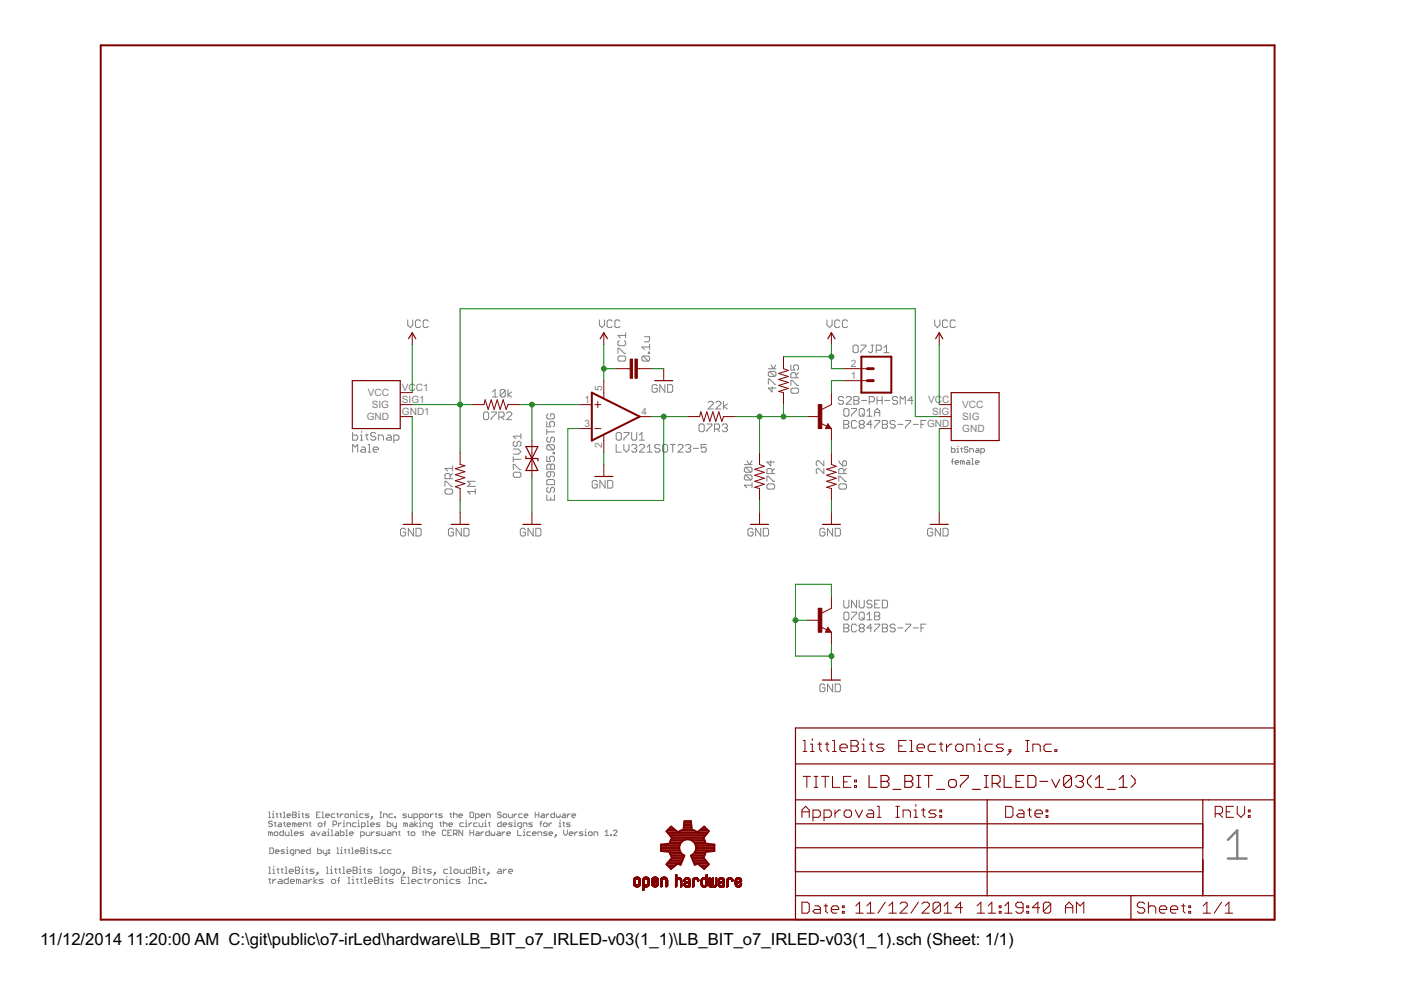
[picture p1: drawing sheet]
<svg xmlns="http://www.w3.org/2000/svg" width="297mm" height="210mm" viewBox="0 0 297 210" stroke-linecap="round" stroke-linejoin="round" font-family="sans-serif">
<defs><g id="words">
<g font-size="4">
<text x="8.5" y="200.4">11/12/2014</text>
<text x="26.9" y="200.4">11:20:00 AM C:\git\public\o7-irLed\hardware\LB_BIT_o7_IRLED-v03(1_1)\LB_BIT_o7_IRLED-v03(1_1).sch (Sheet: 1/1)</text>
</g>
<g font-size="2.4" fill="#808080">
<text x="180.4" y="77.8">2</text>
<text x="85.2" y="82.9">VCC1</text>
<text x="127.7" y="82.9" transform="rotate(-90 127.7 82.9)">5</text>
<text x="180.4" y="80.4">1</text>
<text x="77.7" y="89.1">GND</text>
<text x="78" y="84">VCC</text>
<text x="78.8" y="86.5">SIG</text>
<text x="85.2" y="85.4">SIG1</text>
<text x="85.2" y="88">GND1</text>
<text x="123.9" y="85.4">1</text>
<text x="136" y="88">4</text>
<text x="196.8" y="85.4">VC</text>
<text x="197.6" y="88">SIG</text>
<text x="199.8" y="85.4">C</text>
<text x="204" y="86.5">VCC</text>
<text x="204" y="89.1">SIG</text>
<text x="123.9" y="90.5">3</text>
<text x="127.7" y="94.9" transform="rotate(-90 127.7 94.9)">2</text>
<text x="196.6" y="90.5">GND</text>
<text x="204" y="91.6">GND</text>
</g>
</g></defs>
<path d="M260.3 178.1l2-2v5.9M260.3 182h4" fill="none" stroke="#808080" stroke-width=".51"/>
<g fill="none" stroke="#808080" stroke-width=".21">
<path d="M86.4 67.8v1.1l.6 .5 .5-.5v-1.1M89.2 68.1l-.3-.3h-.6l-.2 .3v1.1l.2 .2h.6l.3-.2M90.8 68.1l-.3-.3h-.5l-.3 .3v1.1l.3 .2h.5l.3-.2M127.1 67.8v1.1l.5 .5 .6-.5v-1.1M129.8 68.1l-.3-.3h-.5l-.3 .3v1.1l.3 .2h.5l.3-.2M131 75.8l.3-.3h1.1l.3 .3v.5l-.3 .3h-1.1l-.3-.3zM131 74.9v-1h.3l1.1 1h.3M131.3 72.2l-.3 .3v.5l.3 .3h1.1l.3-.3v-.5l-.3-.3M131.4 68.1l-.2-.3h-.6l-.2 .3v1.1l.2 .2h.6l.2-.2M132.7 70.6v1M132.7 71.1h-1.7l.6 .5M136.4 75.5h1.1l.2 .3v.5l-.2 .3"/>
<path d="M136.4 75.5l-.3 .3v.5l.3 .3h1.1M136.4 75.5l1.1 1.1M136.6 71.4h1.1v.8l-.2 .3h-.9M137.5 74.7h.2v.2h-.2zM137.7 73v1.1M137.7 73.6h-1.6l.5 .5M162.9 78.2h1.6M163.2 78.7l-.3 .3v.5l.3 .3h1.1M163.2 78.7h1.1l.2 .3v.5l-.2 .3M163.2 78.7l1.1 1.1M163.4 77.4l.6 .8 .5-.8M167.7 77.4v1.1h.8l-.3-.9 .3-.2h.5l.3 .2v.6l-.3 .3"/>
<path d="M169.3 79l-.5 .5M175.3 67.8v1.1l.6 .5 .5-.5v-1.1M178.1 68.1l-.3-.3h-.6l-.2 .3v1.1l.2 .2h.6l.3-.2M179.7 68.1l-.3-.3h-.5l-.3 .3v1.1l.3 .2h.5l.3-.2M180.9 73.4l.2-.2h.6l.2 .2v1.1l-.2 .3h-.6l-.2-.3zM182.5 73.2h1.1v.2l-1.1 1.1v.3M184.7 73.2h.5M185 73.2v1.3l-.3 .3h-.3l-.3-.3M185.8 74.3h.8l.3-.3v-.6l-.3-.2h-.8v1.6M187.4 74.8h1.1M187.4 73.7l.6-.5v1.6M198.2 67.8v1.1l.5 .5 .6-.5v-1.1"/>
<path d="M200.9 68.1l-.3-.3h-.5l-.3 .3v1.1l.3 .2h.5l.3-.2M202.5 68.1l-.2-.3h-.6l-.2 .3v1.1l.2 .2h.6l.2-.2M74.8 91.7v1.6h.8l.2-.3v-.5l-.2-.3h-.8M74.8 95.9v-1.7l.5 .6 .5-.6v1.7M76.4 92.2h.3v1.1M76.4 93.3h.5M76.7 91.4v.3M76.7 94.8h.5l.3 .3v.8h-.8l-.3-.3 .3-.3h.8M77.5 92.2h.5M77.8 92v1l.2 .3M78 95.9h.6M78 94.2h.3v1.7"/>
<path d="M79.1 95.3h1.1v-.2l-.3-.3h-.5l-.3 .3v.5l.3 .3h.5M79.7 92l-.3-.3h-.5l-.3 .3v.2l.3 .3h.5l.3 .3v.2l-.3 .3h-.5l-.3-.3M80.2 93.3v-1.1h.8l.3 .3v.8M82.1 92.2h.6l.3 .3v.8h-.9l-.2-.3 .2-.2h.9M83.5 93.3h.8l.3-.3v-.5l-.3-.3h-.8v1.7M96 99.3h-1.7l.6 .5M96 98.8v1M102.8 87.4h.5l.3 .2v1.1l-.3 .3h-.5l-.3-.3v-1.1zM104.1 87.4h1.1v.2l-1.1 1.1v.3M104.4 83.1l.6-.5v1.6M104.4 84.2h1.1M105.8 88.4h.8l.3-.2v-.6l-.3-.2h-.8v1.6"/>
<path d="M106.3 88.4l.6 .6M107.1 82.8l-.2-.2h-.6l-.3 .2v1.1M107.1 82.8v1.1l-.2 .3h-.6l-.3-.3M107.1 82.8l-1.1 1.1M107.4 87.6l.3-.2h.5l.3 .2v.3l-1.1 1.1h1.1M107.7 82.6v1.6M108.5 83.1l-.8 .6 .8 .5M108.8 96.8v1.1M108.8 99.6v-1.1h.3l1.1 1.1h.2M108.8 97.4h1.6M108.8 95.2h1.1l.5 .6-.5 .5h-1.1M109.1 93.6l-.3 .2v.6l.3 .3h.3l.2-.3v-.6l.3-.2h.3l.2 .2v.6l-.2 .3"/>
<path d="M110.4 92.5h-1.6l.6 .5M110.4 91.9v1.1M115.9 89.4v1.1h.9l-.3-.6v-.2l.3-.3h.5l.3 .3v.5l-.3 .3M115.9 96.8v1.1h.9l-.3-.6v-.3l.3-.2h.5l.3 .2v.6l-.3 .3M115.9 98.7l.3-.3h.3l.3 .3 .2-.3h.3l.3 .3v.8h-1.7zM115.9 91v1.1M115.9 91.6h1.7M116.2 87.8l-.3 .2v.6l.3 .2h1.1l.3-.2v-.6l-.3-.2h-.5v.5M116.2 92.7l-.3 .2v.6l.3 .2h.3l.3-.2v-.6l.2-.2h.3l.3 .2v.6l-.3 .2M116.2 94.3h1.1l.3 .3v.5l-.3 .3M116.2 94.3l-.3 .3v.5l.3 .3h1.1M116.2 94.3l1.1 1.1"/>
<path d="M116.8 98.7v.8M117.3 95.9h.3v.3h-.3zM130.6 94.2v1.7h1.1M130.9 91.7h.5l.3 .3v1l-.3 .3h-.5l-.3-.3v-1zM132.3 91.7h1v.3l-1 1v.3M132.3 94.2v1.1l.5 .6 .5-.6v-1.1M133.9 94.5l.3-.3h.5l.3 .3v.3l-.3 .3M133.9 91.7v1.3l.3 .3h.5l.3-.3v-1.3M134.5 95.1h.2M134.7 95.1l.3 .2v.3l-.3 .3h-.5l-.3-.3M135.6 94.5l.2-.3h.6l.2 .3v.3l-1 1.1h1M135.6 92.2l.5-.5v1.6"/>
<path d="M135.6 93.3h1M137.2 95.9h1.1M137.2 94.8l.5-.6v1.7M139.3 81.8l-.2-.2h-.6l-.2 .2v1.1l.2 .3h.6l.2-.3v-.5h-.5M139.9 94.5l-.3-.3h-.5l-.3 .3v.3l.3 .3h.5l.3 .2v.3l-.3 .3h-.5l-.3-.3M140.5 94.5l.2-.3h.6l.2 .3v1.1l-.2 .3h-.6l-.2-.3zM141 81.6v1.6l-1.1-1.6v1.6M141.5 81.6h.8l.3 .2v1.1l-.3 .3h-.8zM142.1 94.2h1.1M142.6 94.2v1.7M143.7 94.5l.3-.3h.5l.3 .3v.3l-1.1 1.1h1.1M145.4 94.5l.2-.3h.6l.3 .3v.3l-.3 .3"/>
<path d="M145.9 95.1h.3M146.2 95.1l.3 .2v.3l-.3 .3h-.6l-.2-.3M147 95.1h1.1M148.5 89.9h.5l.3 .3v1l-.3 .3h-.5l-.3-.3v-1zM149.7 94.2h-1v.9l.5-.3h.3l.2 .3v.5l-.2 .3h-.6l-.2-.3M149.9 89.9h1v.3l-1 1v.3M150.1 85.4l.3-.3h.5l.3 .3v.2l-1.1 1.1h1.1M151.5 91h.8l.3-.3v-.5l-.3-.3h-.8v1.6M151.8 85.4l.2-.3h.6l.2 .3v.2l-1 1.1h1M152 91l.6 .5M153.1 90.2l.3-.3h.5l.3 .3v.2l-.3 .3M153.4 85.1v1.6"/>
<path d="M153.7 90.7h.2M153.9 90.7l.3 .3v.2l-.3 .3h-.5l-.3-.3M154.2 85.6l-.8 .6 .8 .5M157.8 98.5h1.6M158.1 99.1h1.1l.2 .2v.6l-.2 .2M158.1 99.1l-.3 .2v.6l.3 .2h1.1M158.1 99.1l1.1 1M158.3 97.7l.6 .8 .5-.8M162.9 81.5v-1.1h.3l1.1 1.1h.2M163.4 97.7v1.1l-.8-.8h1.6M163.7 82v1.1l-.8-.8h1.6M164.2 99.3l-.5 .6"/>
<path d="M167.7 82.5l.3-.2h1l.3 .2v.6l-.3 .3h-1l-.3-.3zM167.7 81.7v-1.1h.3l1 1.1h.3M168.8 80.1v-.8l-.3-.3h-.5l-.3 .3v.8h1.6M174.7 97.7v1.1l-1.1-1.1h-.3l-.2 .3v.5l.2 .3M174.7 99.3v1.1l-1.1-1.1h-.3l-.2 .3v.5l.2 .3M177.8 97.7l.3 .5 .6 .6M178.7 98l.2-.3h.3l.3 .3v.5l-.3 .3h-.5zM178.8 84.3l-.2-.2h-.6l-.2 .2v.3l.2 .3h.6l.2 .3v.2l-.2 .3h-.6l-.2-.3M178.9 89.2h.8l.3 .2v.3l-.3 .3 .3 .3v.2l-.3 .3h-.8zM178.9 90h.8M179.2 86.6h.5l.3 .3v1.1l-.3 .2h-.5l-.3-.2v-1.1zM179.4 84.3l.3-.2h.5l.3 .2v.3l-1.1 1.1h1.1"/>
<path d="M179.5 99.3l-.6 .6M180.5 86.6h1.1v.3l-1.1 1.1v.2M181 84.1h.8l.3 .2v.3l-.3 .3 .3 .3v.2l-.3 .3h-.8zM181 84.9h.8M181.6 89.4l-.3-.2h-.5l-.3 .2v1.1l.3 .3h.5l.3-.3M182.2 86.9l.2-.3h.6l.2 .3v1.1l-.2 .2h-.6l-.2-.2zM182.4 90l-.2-.3v-.3l.2-.2h.6l.2 .2v.3l-.2 .3M182.4 90l-.2 .3v.2l.2 .3h.6l.2-.3v-.2l-.2-.3M182.4 90h.6M182.7 84.9h1M182.7 87.7l.5 .5M183.8 88.2h1.1"/>
<path d="M183.8 87.2l.5-.6v1.6M184.3 85.2h.8l.3-.3v-.6l-.3-.2h-.8v1.6M184.9 90h-1.1l.8-.8v1.6M185.4 88.2v-1l.6-.6 .5 .6v1M185.4 89.2h1.1v.2l-1.1 1.1v.3M185.4 87.4h1.1M185.9 84.9h1.1M185.9 84.1v1.6M187 84.1v1.6M187.1 89.2h.8l.3 .2v.3l-.3 .3 .3 .3v.2l-.3 .3h-.8zM187.1 90h.8M187.6 84.9h1.1"/>
<path d="M189.8 89.4l-.3-.2h-.5l-.3 .2v.3l.3 .3h.5l.3 .3v.2l-.3 .3h-.5l-.3-.3M190.3 84.3l-.3-.2h-.5l-.3 .2v.3l.3 .3h.5l.3 .3v.2l-.3 .3h-.5l-.3-.3M190.4 90h1M190.9 85.7v-1.6l.5 .5 .5-.5v1.6M192 89.2h1.1v.2l-1.1 1.1v.3M193.6 84.9h-1.1l.8-.8v1.6M193.6 90h1.1M195.3 90h.5M196.3 89.2h-1v1.6M201.7 94.7v1.2h.6l.2-.2v-.4l-.2-.2h-.6M201.7 97.9h.4M202.1 97.3l-.2 .2v.9"/>
<path d="M202.5 98h.8l-.2-.3h-.4l-.2 .2v.3l.2 .2h.4M202.9 95.9h.4M202.9 95.1h.2v.8M203.1 94.5v.2M203.7 95.1h.4M203.9 94.9v.8l.2 .2M204.1 97.9l-.4-.2v.7M204.1 97.9l.2-.2 .1 .2v.5M204.1 97.9v.5M205 97.7h.4l.2 .2v.5h-.6l-.1-.2 .1-.2h.6M205.2 94.9l-.2-.2h-.4l-.2 .2 .2 .4h.4l.2 .2-.2 .4h-.4l-.2-.2M205.6 95.9v-.8h.6l.2 .2v.6"/>
<path d="M206 98.4h.4M206 97.3h.2v1.1M206.8 98h.8l-.2-.3h-.4l-.2 .2v.3l.2 .2h.4M207 95.1h.4l.2 .2v.6h-.6l-.2-.2 .2-.2h.6M208 95.9h.5l.2-.2v-.4l-.2-.2h-.5v1.2M86 112.3l-.3-.3h-.5l-.3 .3v1.1l.3 .2h.5l.3-.2v-.6h-.5M87.7 112v1.6l-1.1-1.6v1.6M88.2 112h.8l.3 .3v1.1l-.3 .2h-.8zM94.3 103.1v-1.1h.3l1.1 1.1h.3M94.3 103.9l.3-.2h1.1l.3 .2v.6l-.3 .3h-1.1l-.3-.3zM95.4 101.5v-.8l-.2-.3h-.6l-.3 .3v.8h1.7M96 100.4l-.6 .5"/>
<path d="M96.2 112.3l-.3-.3h-.5l-.3 .3v1.1l.3 .2h.5l.3-.2v-.6h-.6M97.8 112v1.6l-1.1-1.6v1.6M98.4 112h.8l.2 .3v1.1l-.2 .2h-.8zM100.8 104.2h-1.7l.6 .6M100.8 103.7v1.1M100.8 102h-1.7l.6 .6-.6 .5h1.7M109.1 100.1h1.1l.2 .3v.5l-.2 .3h-1.1l-.3-.3v-.5zM111.4 112.3l-.3-.3h-.5l-.3 .3v1.1l.3 .2h.5l.3-.2v-.6h-.5M113.1 112v1.6l-1.1-1.6v1.6M113.6 112h.8l.3 .3v1.1l-.3 .2h-.8zM115.9 101.9l.3-.2h1.1l.3 .2v.9h-1.7zM115.9 104.9v1.1h1.7v-1.1"/>
<path d="M116.2 103.3l-.3 .3v.5l.3 .3h.3l.3-.3v-.5l.2-.3h.3l.3 .3v.5l-.3 .3M116.8 100v.8l-.3 .3h-.3l-.3-.3v-.5l.3-.3h1.1l.3 .3v.5l-.3 .3M116.8 105.5v.5M126.6 102.1l-.2-.2h-.6l-.2 .2v1.1l.2 .3h.6l.2-.3v-.5h-.5M128.3 101.9v1.6l-1.1-1.6v1.6M128.8 101.9h.8l.3 .2v1.1l-.3 .3h-.8zM158.1 100.7h1.1l.2 .3v.5l-.2 .3M158.1 100.7l-.3 .3v.5l.3 .3h1.1M158.1 100.7l1.1 1.1M159.4 102.9h-1.6l.5 .5M159.4 102.3v1.1M159.7 112.3l-.3-.3h-.5l-.3 .3v1.1l.3 .2h.5l.3-.2v-.6h-.6"/>
<path d="M161.3 112v1.6l-1.1-1.6v1.6M161.8 112h.9l.2 .3v1.1l-.2 .2h-.9zM162.6 102.9l.3-.3h1.1l.2 .3v.5l-.2 .3h-1.1l-.3-.3zM162.6 102v-1h.3l1.1 1h.2M163.7 100.4v-.8l-.3-.3h-.5l-.3 .3v.8h1.6M174.9 112.3l-.3-.3h-.5l-.3 .3v1.1l.3 .2h.5l.3-.2v-.6h-.6M176.5 112v1.6l-1-1.6v1.6M177.1 112h.8l.3 .3v1.1l-.3 .2h-.8zM177.8 102.9l.3-.3h1.1l.3 .3v.5l-.3 .3h-1.1l-.3-.3zM177.8 102v-1h.3l1.1 1h.3M178.9 100.4v-.8l-.2-.3h-.6l-.3 .3v.8h1.7M197.8 112.3l-.3-.3h-.6l-.2 .3v1.1l.2 .2h.6l.3-.2v-.6h-.6"/>
<path d="M199.4 112v1.6l-1.1-1.6v1.6M199.9 112h.9l.2 .3v1.1l-.2 .2h-.9zM178.9 127.3v1.3l.3 .3h.5l.3-.3v-1.3M178.9 132.3h.8l.3 .3v.3l-.3 .2 .3 .3v.3l-.3 .3h-.8zM178.9 133.1h.8M179.2 129.8h.5l.3 .3v1l-.3 .3h-.5l-.3-.3v-1zM180.5 129.8h1.1v.3l-1.1 1v.3M181.6 127.3v1.6l-1.1-1.6v1.6M181.6 132.6l-.3-.3h-.5l-.3 .3v1.1l.3 .3h.5l.3-.3M182.2 127.3v1.3l.2 .3h.6l.2-.3v-1.3M182.2 130.1l.2-.3h.6l.2 .3v1l-.2 .3h-.6l-.2-.3zM182.4 133.1l-.2-.2v-.3l.2-.3h.6l.2 .3v.3l-.2 .2"/>
<path d="M182.4 133.1l-.2 .3v.3l.2 .3h.6l.2-.3v-.3l-.2-.3M182.4 133.1h.6M182.7 130.9l.5 .5M183.8 130.3l.5-.5v1.6M183.8 131.4h1.1M184.9 133.1h-1.1l.8-.8v1.7M184.9 127.5l-.3-.2h-.5l-.3 .2v.3l.3 .3h.5l.3 .2v.3l-.3 .3h-.5l-.3-.3M185.4 129.8h.8l.3 .3v.2l-.3 .3 .3 .3v.2l-.3 .3h-.8zM185.4 132.3h1.1v.3l-1.1 1.1v.3M185.4 128.1h.6M185.4 130.6h.8M186.5 127.3h-1.1v1.6h1.1"/>
<path d="M187.1 132.3h.8l.3 .3v.3l-.3 .2 .3 .3v.3l-.3 .3h-.8zM187.1 127.3h.8l.3 .2v1.1l-.3 .3h-.8zM187.1 133.1h.8M189.8 132.6l-.3-.3h-.5l-.3 .3v.3l.3 .2h.5l.3 .3v.3l-.3 .3h-.5l-.3-.3M190.4 133.1h1M192 132.3h1.1v.3l-1.1 1.1v.3M193.6 133.1h1.1M195.3 133.1h.5M196.3 132.3h-1v1.7M174.9 145.3l-.3-.3h-.5l-.3 .3v1.1l.3 .3h.5l.3-.3v-.6h-.6M176.5 145v1.7l-1-1.7v1.7M177.1 145h.8l.3 .3v1.1l-.3 .3h-.8z"/>
<path d="M57 172.2h.1v1.2M57 173.4h.4M57.2 179.8h.6l.2 .2v.8l-.2 .2h-.6zM57.4 176.6l-.4-.2v.8M57.4 176.6l.2-.2 .1 .2v.6M57.4 176.6v.6M57.7 173.4h.4M57.7 172.6h.2v.8M57.7 174.3l-.1-.2h-.5l-.1 .4 .1 .2h.5l.1 .4-.1 .2h-.5l-.1-.2M57.9 172v.2M58.1 174.5h.4M58.1 176.6l.2-.2h.4l.2 .2v.4l-.2 .2h-.4l-.2-.2z"/>
<path d="M58.3 174.3v.8l.2 .2M58.5 172.6h.4M58.7 172.4v.8l.2 .2M59.1 174.5h.4l.2 .2v.6h-.6l-.2-.2 .2-.2h.6M59.3 172.6h.4M59.5 172.4v.8l.2 .2M60.1 172.2h.2v1.2M60.1 173.4h.4M60.1 174.5h.4M60.1 176v1.2h-.6l-.2-.2v-.4l.2-.2h.6M60.3 174.3v.8l.2 .2M60.5 176.4v.6l.2 .2h.6v-.8"/>
<path d="M60.9 173h.7l-.2-.4h-.3l-.2 .2v.4l.2 .2h.3M60.9 174.9h.7l-.2-.4h-.3l-.2 .2v.4l.2 .2h.3M60.9 179.6v.2M61.6 177.2h.4M61.6 176h.2v1.2M62 172.2h.6l.2 .2-.2 .4 .2 .4-.2 .2h-.6zM62 172.8h.6M62.4 174.7l-.4-.2v.8M62.4 174.7l.2-.2 .2 .2v.6M62.4 174.7v.6M62.4 176.8h.8l-.2-.4h-.4l-.2 .2v.4l.2 .2h.4M63.2 173.4h.4"/>
<path d="M63.2 172.6h.2v.8M63.2 174.9h.8l-.2-.4h-.4l-.2 .2v.4l.2 .2h.4M63.4 172v.2M64 172.6h.4M64.2 172.4v.8l.2 .2M64.4 175.3v-.8h.6l.2 .2v.6M64.4 176.4h-.6l-.2 .2 .8 .4-.2 .2h-.6M65.5 172.6h-.5l-.3 .2 .8 .4-.2 .2h-.6M65.5 174.5h.4M65.7 174.3v.8l.2 .2M65.8 179.8v1.2h-.6l-.2-.2v-.4l.2-.2h.6M66.1 176.4h.4l.2 .2v.6h-.6l-.2-.2 .2-.2h.6"/>
<path d="M67.1 172.8h.4M67.1 176.4l.4 .8 .4-.8M67.4 179.8v1.2h.5l.2-.2v-.4l-.2-.2h-.5M67.5 174.7l.2-.2h.4l.2 .2v.4l-.2 .2h-.4l-.2-.2zM67.9 172.2h-.8v1.2h.8M68.3 172.2h.2v1.2M68.3 173.4h.4M68.5 176.4h.4l.1 .2v.6h-.5l-.2-.2 .2-.2h.5M68.7 174.7h.3M69 173h.8l-.2-.4h-.4l-.2 .2v.4l.2 .2h.4M69 174.1l-.1 .2v1M69.4 176.4h.2v.8"/>
<path d="M69.4 177.2h.4M69.6 175.8v.2M70.2 177.2h.4M70.2 176h.2v1.2M70.6 174.9h.6l.2-.2v-.4l-.2-.2h-.6v1.2M71 172.6h-.6l-.2 .2v.4l.2 .2h.6M71.2 176.4h.4l.2 .2v.6h-.6l-.2-.2 .2-.2h.6M71.4 172.6h.4M71.4 179.8h.2v1.2M71.6 172.4v.8l.2 .2M71.8 174.5v.8M72.2 172.6v.8"/>
<path d="M72.2 176v1.2h.5l.2-.2v-.4l-.2-.2h-.5M72.3 174.5l-.5 .4M72.4 179.6v.2M72.7 172.6l-.5 .4M72.7 175.3h.4M72.7 174.5h.2v.8M72.9 173.9v.2M73.1 172.8l.2-.2h.4l.2 .2v.4l-.2 .2h-.4l-.2-.2zM73.3 176h.2v1.2M73.3 177.2h.4M73.5 175.3v-.8h.6l.2 .2v.6M74.1 176.8h.8l-.2-.4h-.4l-.2 .2v.4l.2 .2h.4"/>
<path d="M74.3 173.4v-.8h.6l.2 .2v.6M74.6 179.8h.2v1.2M75.5 173.4h.4M75.5 172.6h.2v.8M75.5 174.5h-.6l-.2 .2v.4l.2 .2h.6M75.7 172v.2M75.9 175.3h.4M75.9 174.5h.2v.8M76.1 173.9v.2M76.5 177.2h.5l.2-.2v-.4l-.2-.2h-.5v1.1M76.5 179.8h.6l.2 .2-.2 .4 .2 .4-.2 .2h-.6zM76.6 175.3h.6l.2-.2v-.4l-.2-.2h-.6v1.1"/>
<path d="M77 172.6h-.5l-.2 .2v.4l.2 .2h.5M77.6 176.4v.6l.2 .2h.6v-.8M77.8 174.1h.2v1.2M77.8 175.3h.4M77.9 179.6v.2M78.2 172.6h-.6l-.2 .2 .8 .4-.2 .2h-.6M78.6 174.9h.8l-.2-.4h-.4l-.2 .2v.4l.2 .2h.4M78.8 173.2h.2v.2h-.2zM78.8 176.4v.8M79 173.4l-.4 .3M79.4 176.4l-.6 .4M80.5 176.4h-.5l-.2 .2 .7 .4-.2 .2h-.5"/>
<path d="M80.5 172.2h.4M80.5 173.4h.4M80.5 174.5h-.5l-.2 .2 .7 .4-.2 .2h-.5M80.7 172.2v1.2M80.9 176.4v.6l.2 .2h.6v-.8M81.3 173.4v-.8h.6l.2 .2v.6M82.1 174.1v1.2h.6l.2-.2v-.4l-.2-.2h-.6M82.3 176.4h.4l.2 .2v.6h-.6l-.2-.2 .2-.2h.6M83.3 172.6h-.6l-.2 .2v.4l.2 .2h.6M83.3 174.5v.6l.2 .2h.6M83.3 177.2v-.8h.6l.2 .2v.6M83.7 173.2h.2v.2h-.2z"/>
<path d="M84.1 174.5v1l-.4 .1M84.4 176.4h.4M84.6 176.2v.8l.2 .2M86 174.7l-.4-.2v.8M86 174.7v.6M86 174.7l.2-.2 .2 .2v.6M86.2 172.6h-.6l-.2 .2 .8 .4-.2 .2h-.6M86.4 176.4h.4M86.6 172.6v.6l.2 .2h.6v-.8M86.6 176.2v.8l.2 .2M87 174.5h.4l.2 .2v.6h-.6l-.2-.2 .2-.2h.6M87.2 176.6l.2-.2h.4l.1 .2v.4l-.1 .2h-.4l-.2-.2z"/>
<path d="M87.8 173.4h.5l.2-.2v-.4l-.2-.2h-.5v1.1M87.9 174.1v1.2M88.5 174.5l-.6 .4 .6 .4M88.9 173.4h.6l.2-.2v-.4l-.2-.2h-.6v1.1M88.9 175.3h.4M88.9 174.5h.2v.8M89.1 173.9v.2M89.5 176.4h.4M89.7 175.3v-.8h.6l.2 .2v.6M89.7 176.2v.8l.2 .2M90.1 172.8l.2-.2h.4l.2 .2v.4l-.2 .2h-.4l-.2-.2zM90.3 176.6l.2-.2h.4l.2 .2v.6"/>
<path d="M90.3 176v1.2M91.3 172.6v.8M91.5 176.8h.7l-.2-.4h-.3l-.2 .2v.4l.2 .2h.3M91.7 175.3h-.6l-.2-.2v-.4l.2-.2h.6v1l-.4 .1M91.8 172.6l-.5 .4M92.2 172.6h.4M92.4 172.4v.8l.2 .2M93.2 174.5h.4M93.4 174.3v.8l.2 .2M93.8 172.6h-.6l-.2 .2 .8 .4-.2 .2h-.6M94 174.7l.2-.2h.4l.2 .2v.6M94 174.1v1.2"/>
<path d="M94.6 176.2l-.2-.2h-.4l-.2 .2v.8l.2 .2h.4l.2-.2M95 176.6h.4M95.2 174.9h.7l-.2-.4h-.3l-.2 .2v.4l.2 .2h.3M95.4 172.6h.3M95.5 172.4v.8l.2 .2M95.7 176h-.7v1.2h.7M96.1 172.8l.2-.2h.4l.2 .2v.6M96.1 172.2v1.2M96.1 176.8h.6l.2-.2v-.4l-.2-.2h-.6v1.2M96.5 176.8l.4 .4M97.3 173h.8l-.2-.4h-.4l-.2 .2v.4l.2 .2h.4M98.1 176v1.2l-.8-1.2v1.2"/>
<path d="M98.3 174.5h-.6l-.2 .2v.4l.2 .2h.6M98.7 175.3h.4M98.7 174.5h.2v.8M98.9 173.9v.2M99.4 174.5v.8M99.6 172.4l.2-.2h.4l.2 .2v.8l-.2 .2h-.4l-.2-.2zM99.6 176v1.2M99.6 176.6h.8M100 174.5l-.6 .4M100.4 176v1.2M100.8 173.4h.6l.2-.2v-.4l-.2-.2h-.6v1.1M101 176.4h.4l.2 .2v.6h-.6l-.2-.2 .2-.2h.6"/>
<path d="M101.2 174.5h-.6l-.2 .2v.4l.2 .2h.6M101.6 174.5v.6l.2 .2h.6v-.8M102 173h.8l-.2-.4h-.4l-.2 .2v.4l.2 .2h.4M102 176.4v.8M102.6 176.4h-.2l-.4 .4M102.8 175.3h.3M102.8 174.5h.2v.8M103 173.9v.2M103.1 173.4v-.8h.6l.2 .2v.6M103.5 174.5h.4M103.7 176v1.2h-.6l-.1-.2v-.4l.1-.2h.6M103.7 174.3v.8l.2 .2"/>
<path d="M104.1 176.4v.6l.2 .2 .2-.2 .2 .2 .2-.2v-.6M105.5 176.4h.4l.2 .2v.6h-.6l-.2-.2 .2-.2h.6M106.3 172.4l-.2-.2h-.4l-.2 .2 .2 .4h.4l.2 .2-.2 .4h-.4l-.2-.2M106.3 174.1v1.2h-.6l-.2-.2v-.4l.2-.2h.6M106.5 176.4v.8M106.7 172.8l.1-.2h.4l.2 .2v.4l-.2 .2h-.4l-.1-.2zM106.7 174.9h.7l-.2-.4h-.4l-.1 .2v.4l.1 .2h.4M107 176.4l-.5 .4M107.4 176.8h.8l-.2-.4h-.4l-.2 .2v.4l.2 .2h.4M107.8 172.6v.6l.2 .2h.6v-.8M108.6 174.5h-.6l-.2 .2 .8 .4-.2 .2h-.6M109 172.6v.8"/>
<path d="M109 175.3h.4M109 174.5h.2v.8M109.2 173.9v.2M109.6 172.6l-.6 .4M109.8 176v1.2h.8M110.6 175.3h-.6l-.2-.2v-.4l.2-.2h.6v1l-.4 .1M110.7 172.6h-.5l-.2 .2v.4l.2 .2h.5M110.9 176.4h.2v.8M110.9 175.3v-.8h.6l.2 .2v.6M110.9 177.2h.4M111.1 173h.8l-.2-.4h-.4l-.2 .2v.4l.2 .2h.4M111.1 175.8v.2"/>
<path d="M112.5 176.4h-.6l-.2 .2v.4l.2 .2h.6M112.9 174.5h-.6l-.2 .2 .8 .4-.2 .2h-.6M112.9 176.8h.8l-.2-.4h-.4l-.2 .2v.4l.2 .2h.4M113.5 172.8h.8M113.5 172.2v1.2M114.1 177.2v-.8h.5l.3 .2v.6M114.3 172.2v1.2M114.4 174.7h.5M114.9 172.6h.3l.2 .2v.6h-.5l-.3-.2 .3-.2h.5M114.9 174.1l-.3 .2v1M115.2 174.7l.2-.2h.4l.2 .2v.4l-.2 .2h-.4l-.2-.2zM115.8 172.6v.8"/>
<path d="M116 176.4h-.6l-.2 .2 .8 .4-.2 .2h-.6M116.4 172.6l-.6 .4M116.4 174.5v.8M116.4 176.8h.8l-.2-.4h-.4l-.2 .2v.4l.2 .2h.4M117 174.5l-.6 .4M117.6 172.2v1.2h-.6l-.2-.2v-.4l.2-.2h.6M117.8 177h.2v.2h-.2zM118 172.6v.6l.2 .2 .1-.2 .2 .2 .2-.2v-.6M118 177.2l-.4 .3M118.5 174.5h.2v.8M118.5 175.3h.4M118.7 173.9v.2"/>
<path d="M119.3 172.6h.4l.2 .2v.6h-.6l-.2-.2 .2-.2h.6M119.3 174.5h.4M119.5 176v.8l.4 .4 .4-.4v-.8M119.5 174.3v.8l.2 .2M120.3 172.6v.8M120.7 176.8h.8l-.2-.4h-.4l-.2 .2v.4l.2 .2h.4M120.9 172.6l-.6 .4M120.9 174.5h-.6l-.2 .2 .8 .4-.2 .2h-.6M121.3 173h.7l-.1-.4h-.4l-.2 .2v.4l.2 .2h.4M121.9 176.4v.8M122.4 176.4h-.2l-.3 .4M123.6 176.4h-.6l-.2 .2 .8 .4-.2 .2h-.6"/>
<path d="M124 176.4h.2v.8M124 177.2h.4M124.2 175.8v.2M125 176.4h.4l.2 .2v.4l-.2 .2h-.4l-.2-.2v-.4zM125.9 177.2v-.8h.6l.2 .2v.6M128.3 177.2h.8M128.3 176.4l.4-.4v1.2M129.5 177h.1v.2h-.1zM130 176.2l.2-.2h.4l.2 .2v.2l-.8 .8h.8M57 183.9h.2v1.3M57 185.2h.4M57 186.4h.4"/>
<path d="M57.2 186.2v.9l.2 .2M57.8 185.2h.5M57.8 184.3h.3v.9M57.8 186.4v.9M58.1 183.6v.3M58.4 180.6h.8l-.2-.4h-.4l-.2 .2v.4l.2 .2h.4M58.5 186.4h-.2l-.5 .5M58.7 184.3h.4M58.9 184.1v.9l.2 .2M59.1 186.4h.5l.2 .2v.7h-.7l-.2-.2 .2-.2h.7M59.6 184.3h.4M59.8 184.1v.9l.2 .2"/>
<path d="M60.3 180.2h-.5l-.2 .2 .7 .4-.2 .2h-.5M60.5 183.9h.2v1.3M60.5 185.2h.4M60.7 181h.4M60.7 180.2h.2v.8M61.1 186v1.3h-.6l-.3-.2v-.5l.3-.2h.6M61.3 184.7h.9l-.2-.4h-.4l-.3 .2v.5l.3 .2h.4M61.6 186.9h.8l-.2-.5h-.4l-.2 .2v.5l.2 .2h.4M62.3 181h-.6l-.2-.2v-.4l.2-.2h.6v1l-.4 .2M62.6 183.9h.7l.2 .2-.2 .4 .2 .5-.2 .2h-.7zM62.6 184.5h.7M62.7 181v-.8h.6l.2 .2v.6"/>
<path d="M63.3 186.6l-.4-.2v.9M63.3 186.6v.7M63.3 186.6l.2-.2 .2 .2v.7M63.8 180.6h.8l-.2-.4h-.4l-.2 .2v.4l.2 .2h.4M63.9 184.3h.3v.9M63.9 185.2h.5M64.2 183.6v.3M64.4 186.4h.4l.2 .2v.7h-.6l-.2-.2 .2-.2h.6M64.8 184.3h.5M65 184.1v.9l.3 .2M65.5 186.4v.9M66.1 186.4h-.2l-.4 .5"/>
<path d="M66.6 184.3h-.7l-.2 .2 .9 .5-.2 .2h-.7M66.6 186v1.3M67.2 185h.2v.2h-.2zM67.2 186.4l-.6 .5 .6 .4M67.4 185.2l-.4 .4M68.5 180.2v.6l.2 .2h.6M68.5 186.4h-.6l-.3 .2 .9 .5-.2 .2h-.7M69.2 183.9h.2v1.3M69.2 185.2h.4M69.3 180.2v1l-.4 .2M69.7 180.8h.2v.2h-.2zM69.7 180.2h.2v.2h-.2z"/>
<path d="M70.1 185.2h.4M70.1 184.3h.2v.9M70.3 183.6v.3M70.3 186.6l.2-.2h.4l.3 .2v.5l-.3 .2h-.4l-.2-.2zM70.9 184.3h.5M71.2 184.1v.9l.2 .2M71.4 181h.4M71.6 186.6h.4M71.8 184.3h.4M72 186l-.2 .2v1.1M72 184.1v.9l.2 .2M72.2 181h.4"/>
<path d="M72.2 180.2h.2v.8M72.7 183.9h.2v1.3M72.7 185.2h.4M73 180.2h.4M73.2 180v.8l.2 .2M73.6 184.7h.8l-.2-.4h-.4l-.2 .2v.5l.2 .2h.4M73.8 186h.2v1.3M73.8 187.3h.4M73.8 180.2h.4M74 180v.8l.2 .2M74.6 181h.4M74.6 186.4h.3v.9"/>
<path d="M74.6 187.3h.5M74.9 183.9h.6l.2 .2-.2 .4 .2 .5-.2 .2h-.6zM74.9 184.5h.6M74.9 185.8v.2M75.3 180.6h.8l-.2-.4h-.4l-.2 .2v.4l.2 .2h.4M75.5 186.4h.4M75.7 186.2v.9l.2 .2M76.2 185.2h.4M76.2 184.3h.2v.9M76.4 183.6v.3M76.4 186.4h.4M76.5 180.4h.6"/>
<path d="M76.6 186.2v.9l.2 .2M77 184.3h.5M77.3 184.1v.9l.2 .2M77.3 187.3h.4M77.3 186h.2v1.3M77.7 181h.4M77.7 180.2h.2v.8M78.1 186.9h.9l-.2-.5h-.4l-.3 .2v.5l.3 .2h.4M78.5 180.2h.3M78.7 180v.8l.1 .2M78.8 184.3h-.7l-.2 .2 .2 .2h.5l.2 .3-.2 .2h-.7M79.4 186h.7l.2 .2-.2 .4 .2 .5-.2 .2h-.7z"/>
<path d="M79.4 186.6h.7M80 180.2h-.6l-.2 .2 .8 .4-.2 .2h-.6M80.4 180.8h.2v.2h-.2zM80.5 183.9h.3v1.3M80.5 185.2h.5M80.8 186.4h.2v.9M80.8 187.3h.4M81 185.8v.2M81.6 184.3h.5l.2 .2v.5l-.2 .2h-.5l-.2-.2v-.5zM81.6 186.4h.5M81.8 180.2h-.6l-.2 .2v.4l.2 .2h.6M81.9 186.2v.9l.2 .2"/>
<path d="M82.9 180.2h-.5l-.2 .2v.4l.2 .2h.5M83.4 186.4h-.7l-.2 .2 .2 .3h.5l.2 .2-.2 .2h-.7M83.6 185.2h-.7l-.2-.2v-.5l.2-.2h.7v1.1l-.4 .2M84.2 184.3h.5l.2 .2v.5l-.2 .2h-.5l-.2-.2v-.5zM85.1 186.6h.5M85.6 185h.2v.2h-.2zM85.8 185.2l-.5 .4M86 186h-.9v1.3h.9M86.4 187.3h.5M86.4 186h.3v1.3M87.3 186.9h.9l-.2-.5h-.5l-.2 .2v.5l.2 .2h.5M87.5 183.9h.7l.2 .2-.2 .4 .2 .5-.2 .2h-.7z"/>
<path d="M87.5 184.5h.7M88.8 185.2h.5M88.8 184.3h.2v.9M89 183.6v.3M89.5 186.4h-.7l-.2 .2v.5l.2 .2h.7M89.7 184.3h.4M89.9 184.1v.9l.2 .2M89.9 186.4h.5M90.1 186.2v.9l.3 .2M90.8 186.4v.9M91.5 184.3h-.7l-.2 .2 .9 .5-.3 .2h-.6M91.5 186.4h-.3l-.4 .5"/>
<path d="M92.1 185h.2v.2h-.2zM92.1 186.4h.4l.3 .2v.5l-.3 .2h-.4l-.2-.2v-.5zM92.3 185.2l-.4 .4M93.2 187.3v-.9h.7l.2 .2v.7M94.5 186.4h.2v.9M94.5 187.3h.5M94.7 185.8v.2M95 184.3h-.7l-.2 .2v.5l.2 .2h.7M95.4 183.9h.2v1.3M95.4 185.2h.4M96.2 184.5l.3-.2h.4l.2 .2v.5l-.2 .2h-.4l-.3-.2zM96.3 186.4h-.7l-.2 .2v.5l.2 .2h.7"/>
<path d="M97.6 184.3v.7l.2 .2h.6v-.9M97.6 186.4h-.7l-.2 .2 .2 .3h.4l.3 .2-.3 .2h-.6M99.3 187.3h.4M99.3 186h.4M99.5 186v1.3M99.8 183.9v1.3h-.7l-.2-.2v-.5l.2-.2h.7M100.2 183.9h.6l.2 .2-.2 .4 .2 .5-.2 .2h-.6zM100.2 184.5h.6M100.2 187.3v-.9h.6l.2 .2v.7M101.5 185.2h.4M101.5 184.3h.2v.9M101.7 183.6v.3"/>
<path d="M102.4 184.3h.4M102.4 186.4h-.7l-.2 .2v.5l.2 .2h.7M102.6 184.1v.9l.2 .2M102.8 187.1h.2v.2h-.2zM103.5 185h.2v.2h-.2zM103.7 185.2l-.5 .4M105.6 184.3h.5l.2 .2v.7h-.7l-.2-.2 .2-.3h.7M106.7 184.3v.9M107.4 184.3h-.2l-.5 .4M107.8 184.7h.9l-.2-.4h-.5l-.2 .2v.5l.2 .2h.5"/>
</g>
<g fill="none" stroke="#800000" stroke-width=".21">
<path d="M87.4 70.5v2.6M128 70.5v2.6M130.6 78.2h3M135.1 78.2h3.1M140.7 78.2v2.5M166.1 75.6v2.6l1 .3-2 .7 2 .6-2 .7 2 .6-2 .6 2 .7-2 .6 1 .2v2.6M176.3 70.5v2.6M178.8 78.2h5.1M199.1 70.5v2.6M84.9 85.8h2.5M84.9 88.3h2.5M84.9 83.2h2.5"/>
<path d="M97.6 95.9v2.6l1 .2-2.1 .7 2.1 .6-2.1 .6 2.1 .7-2.1 .6 2.1 .7-2.1 .6 1.1 .4v2.5M100.1 85.8h2.5l.3-1 .6 2 .6-2 .7 2 .6-2 .6 2 .7-2 .6 2 .4-1h2.5M112.8 93.4v7.6M122.9 85.8h2.6M122.9 90.9h2.6M126.1 85.8h1.3M126.1 90.9h1.3M126.7 85.2v1.2M128 80.7v3.7M128 92.2v3.7M128 98.5v2.5M135.6 88.3h2.6"/>
<path d="M145.8 88.3h2.5l.3-1 .6 2 .7-2 .6 2 .6-2 .7 2 .6-2 .6 2 .4-1h2.6M161 95.9v2.6l1.1 .4-2.1 .6 2.1 .6-2.1 .7 2.1 .6-2.1 .6 2.1 .7-2.1 .6 1 .3v2.5M171.2 88.3h2.5M174.1 89.7l1.2 .7M175.5 89.9l.8 1h-1.3zM176.3 95.9v2.6l1 .4-2 .6 2 .6-2 .7 2 .6-2 .6 2 .7-2 .6 1 .3v2.5M176.3 83.2v2.6l-2.1 1M176.3 90.9v2.5M178.8 80.7h5.1M199.1 85.8h2.6M199.1 90.9h2.6M199.1 88.3h2.6"/>
<path d="M87.4 108.6v2.6M97.6 108.6v2.6M112.8 108.6v2.6M161 108.6v2.6M176.3 108.6v2.6M199.1 108.6v2.6M171.2 131.5h2.5M174.1 132.9l1.2 .6M175.5 133l.8 1h-1.3zM176.3 126.4v2.6l-2.1 1M176.3 134v2.6M170.3 157h.4v2.3"/>
<path d="M170.3 159.3h.8M171.8 159.3h.8M171.8 157.8h.4v1.5M172.2 156.6v.4M173.4 157.8h.8M173.8 157.4v1.5l.4 .4M175 157.8h.7M175.3 157.4v1.5l.4 .4M176.3 141.6v2.6M176.5 157h.4v2.3M176.5 159.3h.8M178.1 158.6h1.5v-.4l-.4-.4h-.7l-.4 .4v.7l.4 .4h.7"/>
<path d="M180.4 157h1.2l.4 .4v.4l-.4 .4 .4 .4v.3l-.4 .4h-1.2zM180.4 158.2h1.2M182.8 159.3h.7M182.8 157.8h.3v1.5M183.1 156.6v.4M184.3 157.8h.8M184.7 157.4v1.5l.4 .4M187.4 157.8h-1.1l-.4 .4 .4 .4h.7l.4 .3-.4 .4h-1.1M190.5 158.2h.8M192.1 157h-1.6v2.3h1.6M192.9 157h.4v2.3M192.9 159.3h.8"/>
<path d="M194.4 158.6h1.6v-.4l-.4-.4h-.8l-.4 .4v.7l.4 .4h.8M198.4 157.8h-1.2l-.4 .4v.7l.4 .4h1.2M199.1 157.8h.8M199.5 157.4v1.5l.4 .4M200.7 157.8v1.5M201.8 157.8h-.3l-.8 .8M202.6 158.2l.4-.4h.8l.4 .4v.7l-.4 .4h-.8l-.4-.4zM205 159.3v-1.5h1.1l.4 .4v1.1M207.3 159.3h.8M207.3 157.8h.4v1.5M207.7 156.6v.4M210.4 157.8h-1.1l-.4 .4v.7l.4 .4h1.1"/>
<path d="M212.8 157.8h-1.2l-.4 .4 .4 .4h.8l.4 .3-.4 .4h-1.2M213.9 158.9h.4v.4h-.4zM214.3 159.3l-.7 .8M217.4 157h.8M217.4 159.3h.8M217.8 157v2.3M219 159.3v-1.5h1.2l.4 .4v1.1M222.9 157.8h-1.2l-.4 .4v.7l.4 .4h1.2M223.7 158.9h.4v.4h-.4zM170 173.3v-1.6l.8-.7 .8 .7v1.6M170 172.1h1.6M170.3 164.6h1.5"/>
<path d="M171.1 164.6v2.3M172.4 173.3h1.1l.4-.4v-.8l-.4-.4h-1.1v2.4M172.6 164.6h.8M172.6 166.9h.8M173 164.6v2.3M174.2 164.6h1.5M174.7 173.3h1.2l.4-.4v-.8l-.4-.4h-1.2v2.4M175 164.6v2.3M176.5 164.6v2.3h1.6M177 171.7v1.6M178.2 171.7h-.4l-.8 .8M178.9 165.8h.7"/>
<path d="M179 172.1l.4-.4h.8l.4 .4v.8l-.4 .4h-.8l-.4-.4zM180.4 164.6h-1.5v2.3h1.5M181.2 166.6h.4v.3h-.4zM181.2 165.4h.4v.4h-.4zM181.3 171.7l.8 1.6 .8-1.6M184.1 171.7h.7l.4 .4v1.2h-1.1l-.4-.4 .4-.4h1.1M186 171h.4v2.3M186 173.3h.8M189.9 171h.8M189.9 173.3h.8M190.3 171v2.3M191.5 173.3v-1.6h1.1l.4 .4v1.2"/>
<path d="M193.8 173.3h.8M193.8 171.7h.4v1.6M194.2 170.6v.4M195.4 171.7h.8M195.7 171.3v1.6l.5 .4M198.5 171.7h-1.2l-.4 .4 .4 .4h.8l.4 .4-.4 .4h-1.2M199.3 172.9h.3v.4h-.3zM199.3 171.7h.3v.4h-.3zM213.2 171h1.2l.4 .3v1.6l-.4 .4h-1.2zM215.9 171.7h.8l.4 .4v1.2h-1.2l-.4-.4 .4-.4h1.2M217.9 171.7h.8M218.3 171.3v1.6l.4 .4"/>
<path d="M219.4 172.5h1.6v-.4l-.4-.4h-.8l-.4 .4v.8l.4 .4h.8M221.8 172.9h.4v.4h-.4zM221.8 171.7h.4v.4h-.4zM257.6 172.5h1.2l.4-.4v-.8l-.4-.3h-1.2v2.3M258.4 172.5l.8 .8M260 172.1h.8M261.5 171h-1.5v2.3h1.5M262.3 171v1.5l.8 .8 .8-.8v-1.5M264.7 172.9h.3v.4h-.3zM264.7 171.7h.3v.4h-.3zM134.3 187.5h.5M134.3 187.4h.5"/>
<path d="M134.3 187.3h.4M134.3 187.2h.4M134.3 187.1h.4M134.3 187h.4M134.3 186.9h.4M134.3 186.8h.4M134.3 186.7h.4M134.3 186.6h.4M134.3 186.5h.5M134.4 187.6h.5M134.4 187.5h.4M134.4 186.5h.4"/>
<path d="M134.4 187.7h1.3M134.4 186.3h1.3M134.5 186.3h1.2M134.5 187.8h1.2M134.5 186.2h1.2M134.5 186.2h1.1M134.6 187.9h1M134.6 186.1h1M134.6 187.9h.9M134.7 186.1h.8M134.7 188h.7M134.7 186h.7"/>
<path d="M134.9 188h.4M134.9 186.4h-.5M134.9 185.9h.3M135 186.4h-.6M135.2 186.4h.5M135.2 186.4h.6M135.3 187.5h.5M135.3 186.5h.5M135.4 186.5h.4M135.4 187.4h.4M135.4 187.3h.4M135.4 187.2h.4"/>
<path d="M135.4 187.1h.4M135.4 187h.4M135.4 186.9h.4M135.4 186.8h.4M135.4 186.7h.4M135.4 186.6h.4M135.6 187.8l-1.1 .1M135.7 187.7h-1.2M135.8 187.6h-.6M135.8 187.6h-.5M135.8 187.5h-.4M136.2 188.6h.4"/>
<path d="M136.2 188.5h.4M136.2 188.4h.4M136.2 188.3h.4M136.2 188.2h.4M136.2 188.1h.4M136.2 187.8h1.4M136.2 187.7h1.4M136.2 187.6h.6M136.2 187.5h.5M136.2 187.4h.5M136.2 187.3h.4M136.2 187.2h.4"/>
<path d="M136.2 187.1h.4M136.2 187h.4M136.2 186.9h.4M136.2 186.8h.4M136.2 186.7h.4M136.2 186.6h.5M136.3 188.7h.1M136.3 186.3h1.3M136.4 186.3h1.2M136.4 186.2h1.2M136.4 186.2h1.1M136.5 186.1h1"/>
<path d="M136.6 188.7h-.4M136.6 186.1h.8M136.6 186h.7M136.7 188l-.5 .1M136.7 186.5h-.5M136.7 186.5h-.4M136.8 188h.4M136.8 186.4h-.5M136.8 185.9h.3M136.9 186.4h-.6M137.1 186.4h.5M137.2 186.4h.5"/>
<path d="M137.2 186.5h.5M137.3 187.5h.4M137.3 186.5h.4M137.3 186.6h.4M137.3 188h-1.1M137.3 187.4h.4M137.3 187.3h.4M137.3 187.2h.4M137.3 187.1h.4M137.3 187h.4M137.3 186.9h.4M137.3 186.8h.4"/>
<path d="M137.3 186.7h.4M137.4 187.9l-1.2 .1M137.5 187.9h-1.3M137.5 187.8l-1.3 .1M137.6 187.7h-1.4M137.7 187.6h-.6M137.7 187.6h-.5M138.2 187.5h.4M138.2 187.4h.4M138.2 186.9h1.4M138.2 186.8l.4 .1M138.2 186.8h.3"/>
<path d="M138.2 186.7h.3M138.2 186.6h.4M138.2 187.6h.6M138.2 187.6h.5M138.2 187.7h1.4M138.3 187.7h1.2M138.3 186.3h1.3M138.3 186.3h1.2M138.3 186.2h1.2M138.3 187.8h1.1M138.4 186.2h1M138.4 187.9h1"/>
<path d="M138.4 186.1h1M138.5 187.9h.8M138.5 186l.8 .1M138.5 186h.7M138.6 188h.6M138.6 186.6h-.4M138.6 186.5h-.4M138.6 187.3l-.4 .1M138.7 186.9h.9M138.7 187.3h-.5M138.7 188h.4M138.7 186.4h-.5"/>
<path d="M138.8 185.9h.2M138.8 186.4h-.6M138.8 186.8h.8M138.9 187.2l-.7 .1M138.9 187.2h-.7M139 186.8h.6M139 186.4h.6M139.1 187.1l-.9 .1M139.1 186.7h.5M139.1 186.4h.5M139.1 187.6h.5M139.1 186.5h.5"/>
<path d="M139.2 187.5h.4M139.2 187.1h-1M139.2 186.6h.4M139.2 186.5h.4M139.2 187.4h.4M139.3 187.3h.3M139.3 187l-1.1 .1M139.4 187.2h.2M139.4 187h-1.2M139.5 187.8h-1.2M139.5 186.9l-1.3 .1M139.6 187.6h-.6"/>
<path d="M140.1 187.8h.4M140.1 187.7h.4M140.1 187.6h.4M140.1 187.5h.4M140.1 187.4h.4M140.1 187.3h.4M140.1 187.2h.4M140.1 187.1h.4M140.1 187h.4M140.1 186.9h.4M140.1 186.8h.4M140.1 186.7h.4"/>
<path d="M140.1 186.6h.4M140.1 188h.2M140.1 186.5h.4M140.1 188h.1M140.2 186.3h1.2M140.2 186.2h1.2M140.3 186.2h1.1M140.3 186.1h1M140.4 186h.8M140.4 187.9l-.3 .1M140.5 187.9h-.4M140.5 186h.6"/>
<path d="M140.5 186.5h-.4M140.6 186.4h-.5M140.7 185.9h.3M140.7 186.4h-.6M140.9 186.4h.6M141 186.4h.5M141.1 186.5h.4M141.1 187.8h.5M141.1 187.7h.5M141.1 187.6h.5M141.1 187.5h.5M141.1 187.4h.5"/>
<path d="M141.1 187.3h.5M141.1 187.2h.5M141.1 187.1h.5M141.1 187h.5M141.1 186.9h.5M141.1 186.8h.5M141.1 186.7h.5M141.1 186.6h.5M141.1 186.6h.4M141.2 188h.2M141.2 188h.1M141.5 186.3h-1.3"/>
<path d="M141.5 187.9l-.4 .1M141.6 187.9h-.5M143.2 188h.1M143.2 185.6h.3M143.2 187.9h.3M143.2 187.8h.3M143.2 187.7h.3M143.2 187.6h.3M143.2 187.5h.3M143.2 187.4h.3M143.2 187.3h.3M143.2 187.2h.3"/>
<path d="M143.2 187.1h.3M143.2 187h.3M143.2 186.9h.3M143.2 186.8h.3M143.2 186.7h.3M143.2 186.6h.3M143.2 186.3h1.2M143.2 186.2l1.2 .1M143.2 186.2h1.1M143.2 186.1l1 .1M143.2 186.1h.3M143.2 186h.3"/>
<path d="M143.2 185.9h.3M143.2 185.8h.3M143.2 185.7h.3M143.2 185.5h.3M143.3 185.4h.2M143.4 188h-.2M143.5 187.9h-.3M143.5 186.6h-.3M143.6 186.5h-.4M143.6 186.1h.5M143.8 186.4h-.6M144 186.4h.5"/>
<path d="M144.1 186.5h.4M144.2 186.5h.3M144.2 186.6h.3M144.3 186.7h.2M144.3 187.9h.2M144.3 187.8h.2M144.3 187.7h.2M144.3 187.6h.2M144.3 187.5h.2M144.3 187.4h.2M144.3 187.3h.2M144.3 187.2h.2"/>
<path d="M144.3 187.1h.2M144.3 187h.2M144.3 186.9h.2M144.3 186.8h.2M144.4 188l-.1 .1M144.4 186.4h-1.2M144.5 188h-.2M144.5 187.9l-.2 .1M145 187.7h.4M145 187.6h.3M145 186.8h.3M145 186.7h.3"/>
<path d="M145 187.7l.4 .1M145 186.9h.1M145.1 187.8h.8M145.1 187.8l.8 .1M145.1 187.9h.8M145.2 187.9h.7M145.2 186.3h1M145.2 188h.7M145.2 187.1h1.2M145.2 186.8l-.2 .1M145.3 186.2h.8M145.3 187.5h-.3"/>
<path d="M145.3 186.7h-.3M145.3 188h.6M145.3 186.6h-.3M145.4 186.6h-.4M145.4 186.2h.6M145.4 187.4h-.4M145.4 187.1h1M145.4 186.5h-.3M145.4 186.1h.5M145.5 186.5h-.4M145.5 188.1h.1M145.5 187.3l-.5 .1"/>
<path d="M145.5 187h.9M145.6 187.3h-.5M145.6 188.1h.1M145.6 186.4h-.5M145.6 187h.8M145.7 187.2l-.6 .1M145.8 186.9h.6M145.8 186.4h.5M145.8 187.2h-.7M145.9 186.5h.4M146 187.1l-.8 .1M146 186.5h.3"/>
<path d="M146 186.8h.4M146 186.6h.4M146 187.1h.4M146.1 188h.1M146.1 187.9h.3M146.1 187.8h.3M146.1 187.7h.3M146.1 187.6h.3M146.1 187.5h.3M146.1 187.4h.3M146.1 187.3h.3M146.1 187.2h.3"/>
<path d="M146.1 186.7h.3M146.3 186.4h-1.2M146.3 188h-.2M146.4 187.9l-.3 .1M146.8 187.9h.3M146.8 187.8h.3M146.8 187.7h.3M146.8 187.6h.3M146.8 187.5h.3M146.8 187.4h.3M146.8 187.3h.3M146.8 187.2h.3"/>
<path d="M146.8 187.1h.3M146.8 187h.3M146.8 186.9h.3M146.8 186.8h.3M146.8 186.7h.3M146.8 186.6h.3M147 186.3h1M147 188l-.2 .1M147.1 188h-.3M147.1 186.2h.8M147.1 187.9l-.3 .1M147.2 186.6h-.4"/>
<path d="M147.2 186.2h.6M147.2 186.5h-.3M147.2 186.1h.6M147.3 186.5h-.4M147.4 186.4h-.5M147.6 186.4h.5M147.7 186.5h.4M147.8 186.5h.3M147.8 186.6h.3M147.8 186.6h.4M147.9 186.8h.2M147.9 186.7h.3"/>
<path d="M148.1 186.4h-1.2M148.2 186.7l-.3 .1M148.6 187.4h.3M148.6 187.3h.3M148.6 187.2h.3M148.6 187.1h.3M148.6 187h.3M148.6 186.9h.3M148.6 186.8h.3M148.6 187.5h.3M148.6 186.7h.3M148.7 187.6h.3"/>
<path d="M148.7 186.6h.3M148.7 187.7h.3M148.7 187.7l.4 .1M148.7 187.8h1.2M148.8 187.8h1.1M148.8 186.3h1.2M148.8 187.9h1M148.9 186.2h1.1M148.9 188h.8M148.9 186.6h-.3M149 186.2h1M149 188h.6"/>
<path d="M149 186.5h-.3M149.1 186.1h.5M149.1 186.5h-.4M149.2 186.4h-.5M149.2 188.1h.1M149.3 188.1h.1M149.4 188.1h.1M149.4 186.4h.6M149.5 186.5h.5M149.6 186.5h.4M149.6 187.6h.4M149.6 186.6h.4"/>
<path d="M149.7 186.6h.3M149.7 187.5h.3M149.7 187.3h.3M149.7 187.2h.3M149.7 187.1h.3M149.7 187h.3M149.7 186.9h.3M149.7 186.8h.3M149.7 186.7h.3M149.7 186.1h.3M149.7 186h.3M149.7 185.9h.3"/>
<path d="M149.7 185.8h.3M149.7 185.7h.3M149.7 185.6h.3M149.7 185.5h.3M149.7 187.4h.3M149.9 185.4h.1M149.9 187.7l-.4 .1M149.9 187.7h-.3M150 187.6h-.3M150 186.4h-1.2M150.3 187.7l.3 .1M150.3 187.7h.3"/>
<path d="M150.3 187.6h.3M150.3 187.5h.3M150.3 187.4h.3M150.3 187.3h.3M150.3 187.2h.3M150.3 187.1h.3M150.3 187h.3M150.3 186.9h.3M150.3 186.8h.3M150.3 186.7h.3M150.3 186.6h.3M150.3 186.5h.3"/>
<path d="M150.3 186.4h.3M150.3 186.3h.3M150.3 186.2h.3M150.3 187.8h1.7M150.3 187.8h1.6M150.4 187.9h1.5M150.4 187.9h1.4M150.5 188h1.3M150.5 186.1h.1M150.5 188h.5M150.7 188.1h.1M150.8 188.1h.1"/>
<path d="M150.9 187.8h.5M150.9 187.7h.4M151 187.6h.3M151 187.5h.3M151 187.4h.3M151 187.3h.3M151 187.2h.3M151 187.1h.3M151 187h.3M151 186.9h.3M151 186.8h.3M151 186.7h.3"/>
<path d="M151 186.6h.3M151 186.5h.3M151 186.4h.3M151 186.3h.3M151 186.2h.3M151.1 186.2h.2M151.2 186.1h.1M151.2 188h.5M151.5 188.1h.1M151.6 187.8h.4M151.6 187.7h.4M151.7 187.6h.3"/>
<path d="M151.7 187.5h.3M151.7 187.4h.3M151.7 187.3h.3M151.7 187.2h.3M151.7 187.1h.3M151.7 187h.3M151.7 186.9h.3M151.7 186.8h.3M151.7 186.7h.3M151.7 186.6h.3M151.7 186.5h.3M151.7 186.4h.3"/>
<path d="M151.7 186.3h.3M151.7 186.2h.3M151.8 186.2h.2M151.8 186.1h.2M152.3 187.7h.3M152.3 187.6h.3M152.3 187.5h.3M152.3 186.8h.2M152.3 186.6h.3M152.3 187.7l.4 .1M152.3 186.9h.1M152.3 187.8h.8"/>
<path d="M152.3 187.8l.8 .1M152.4 187.9h.7M152.4 187.2h.6M152.4 186.4h1.1M152.4 186.3h1.1M152.4 187.9l.8 .1M152.5 186.8l-.2 .1M152.5 186.3h.9M152.5 188h.7M152.5 186.2h.9M152.5 186.7h-.2M152.6 188h.5"/>
<path d="M152.6 186.7h-.3M152.6 186.6h-.3M152.6 186.2h.7M152.6 187.4h-.3M152.6 187.1h1M152.7 186.5h-.4M152.7 186.1h.5M152.7 187.3l-.4 .1M152.8 187h.8M152.8 188.1h.1M152.8 187.3h-.5M152.8 186.4h-.5"/>
<path d="M152.9 187h.7M153 187.2l-.7 .1M153 186.4h.5M153 186.9h.6M153.1 186.9h.5M153.2 186.5h.4M153.2 187.1l-.8 .1M153.3 186.8h.3M153.3 186.6h.3M153.3 188h.2M153.3 187.9h.3M153.3 187.8h.3"/>
<path d="M153.3 187.7h.3M153.3 187.6h.3M153.3 187.5h.3M153.3 187.4h.3M153.3 187.3h.3M153.3 187.2h.3M153.3 187.1h.3M153.3 186.7h.3M153.6 188h-.3M153.6 187.9l-.3 .1M153.6 187.1h-1.1M154.1 187.9h.2"/>
<path d="M154.1 187.8h.2M154.1 187.7h.2M154.1 187.6h.2M154.1 187.5h.2M154.1 187.4h.2M154.1 187.3h.2M154.1 187.2h.2M154.1 187.1h.2M154.1 187h.2M154.1 186.9h.2M154.1 186.8h.2M154.1 186.7h.2"/>
<path d="M154.1 186.6h.3M154.2 188l-.1 .1M154.2 186.3h1.1M154.3 186.3h.9M154.3 186.2h.9M154.3 188h-.2M154.3 187.9l-.2 .1M154.4 186.2h.7M154.5 186.5h-.4M154.5 186.1h.5M154.7 186.4h-.5M154.9 186.4h.5"/>
<path d="M155 186.5h.4M155.1 186.6h.3M155.1 186.8h.2M155.1 186.7h.3M155.3 186.4h-1.1M155.4 186.8h-.3M155.9 187.6h.3M155.9 187.5h.3M155.9 187h1.1M155.9 187h.3M155.9 186.9h.3M155.9 186.8h.3"/>
<path d="M155.9 186.7h.3M155.9 186.6h.3M155.9 187.6h.4M155.9 187.7h.4M156 187.7l.4 .1M156 187.8h1.1M156 186.4h1.1M156 186.3h1.1M156.1 187.9h.9M156.1 186.3h.9M156.1 186.2h.9M156.2 188h.8"/>
<path d="M156.2 187.4h-.3M156.2 186.2h.7M156.3 188h.5M156.3 186.5h-.4M156.3 187.3l-.4 .1M156.3 186.1h.5M156.4 187.3h-.5M156.4 188.1h.1M156.5 186.4h-.5M156.5 188.1h.2M156.6 187.2l-.7 .1M156.6 186.9h.6"/>
<path d="M156.6 187.2h-.7M156.7 186.9h.5M156.7 186.4h.5M156.8 187.1l-.9 .1M156.8 186.5h.4M156.8 186.8h.4M156.9 187.6h.3M156.9 187.1h-1M156.9 186.6h.3M156.9 186.8h.3M157 187.5h.2M157 186.7h.2"/>
<path d="M157 187.4h.2M157.1 187.3h.1M157.1 187h-.7M157.2 187.7l-.4 .1M157.2 187.7h-.4M157.2 187.6h-.3M157.2 186.9l-.8 .1M157.2 187.5h-.2M170 191.3h1.2l.4 .4v1.5l-.4 .4h-1.2zM172.8 192.1h.7l.4 .3v1.2h-1.1l-.4-.4 .4-.4h1.1M174.7 192.1h.8M175.1 191.7v1.5l.4 .4"/>
<path d="M176.3 192.8h1.5v-.4l-.4-.3h-.7l-.4 .3v.8l.4 .4h.7M178.6 193.2h.4v.4h-.4zM178.6 192.1h.4v.3h-.4zM181.5 193.6h1.5M181.5 192.1l.7-.8v2.3M183.8 193.6h1.6M183.8 192.1l.8-.8v2.3M187.7 191.3l-1.6 2.3M188.5 193.6h1.5M188.5 192.1l.8-.8v2.3M190.8 191.7l.4-.4h.8l.4 .4v.4l-1.6 1.5h1.6M194.7 191.3l-1.6 2.3"/>
<path d="M195.5 191.7l.4-.4h.8l.3 .4v.4l-1.5 1.5h1.5M199.4 191.7v1.5l-.4 .4h-.8l-.4-.4M199.4 191.7l-.4-.4h-.8l-.4 .4v1.5M199.4 191.7l-1.6 1.5M200.2 193.6h1.5M200.2 192.1l.7-.8v2.3M204.1 192.4h-1.6l1.2-1.1v2.3M207.2 193.6h1.5M207.2 192.1l.8-.8v2.3M209.5 193.6h1.6M209.5 192.1l.8-.8v2.3M211.9 193.2h.3v.4h-.3z"/>
<path d="M211.9 192.1h.3v.3h-.3zM213 193.6h1.6M213 192.1l.8-.8v2.3M216.9 192.4h-1.1l-.4-.3v-.4l.4-.4h.7l.4 .4v1.5l-.4 .4h-.7l-.4-.4M217.7 193.2h.4v.4h-.4zM217.7 192.1h.4v.3h-.4zM220.4 192.4h-1.5l1.1-1.1v2.3M222.8 191.7v1.5l-.4 .4h-.8l-.4-.4M222.8 191.7l-.4-.4h-.8l-.4 .4v1.5M222.8 191.7l-1.6 1.5M225.9 192.4h1.6M225.9 193.6v-1.5l.8-.8 .8 .8v1.5"/>
<path d="M228.2 193.6v-2.3l.8 .8 .8-.8v2.3M242.7 191.7l-.4-.4h-.8l-.4 .4v.4l.4 .3h.8l.4 .4v.4l-.4 .4h-.8l-.4-.4M243.5 192.4l.4-.3h.7l.4 .3v1.2M243.5 191.3v2.3M245.8 192.8h1.6v-.4l-.4-.3h-.8l-.4 .3v.8l.4 .4h.8M248.2 192.8h1.5v-.4l-.4-.3h-.8l-.3 .3v.8l.3 .4h.8M250.5 192.1h.8M250.9 191.7v1.5l.4 .4M252.1 193.2h.3v.4h-.3zM252.1 192.1h.3v.3h-.3zM255.1 193.6h1.6M255.1 192.1l.8-.8v2.3"/>
<path d="M259 191.3l-1.5 2.3M259.8 193.6h1.5M259.8 192.1l.8-.8v2.3"/>
</g>
<path d="M21.4 9.6h248.8v185.4h-248.8zM182.6 75.6h6.4v7.6h-6.4zM125.5 83.2l10.1 5.1-10.1 5.1z" fill="none" stroke="#800000" stroke-width=".42"/>
<g fill="none" stroke="#800000" stroke-width=".25">
<path d="M86.6 71.8l.8-1.3 .8 1.3M127.3 71.8l.7-1.3 .8 1.3M175.5 71.8l.8-1.3 .7 1.3M198.4 71.8l.7-1.3 .8 1.3M74.7 80.7h10.2v10.2h-10.2zM111.5 94.7l2.5 5.1h-2.5l2.5-5.1zM111.5 96.7v.5h2.5v.5M138.8 80.7h3.8M175.5 90.4l.1 .2h-.3l.2-.5 .5 .6h-.7M201.7 83.2h10.1v10.2h-10.1zM85.5 111.2h3.8M95.7 111.2h3.7"/>
<path d="M110.9 111.2h3.8M126.1 101h3.8M159.1 111.2h3.8M174.4 111.2h3.8M197.2 111.2h3.8M175.5 133.5l.1 .3h-.3l.2-.5 .5 .6h-.7M168.7 154.3h101.5v40.7h-101.5zM174.4 144.2h3.8M168.7 169.6h101.5M168.7 162h101.5M168.7 174.7h86.3M168.7 179.7h86.3"/>
<path d="M209.3 169.6v20.3M255 169.6v20.3M168.7 189.9h101.5M168.7 184.8h86.3M239.8 189.9v5.1"/>
</g>
<g fill="none" stroke="#800000" stroke-width=".38">
<path d="M140.1 180h3.9M140.1 179.6h3.9M140.1 179.3h4M141.4 178.9h2.8M141.4 176.1h2M141.5 176.5h8.6M141.8 175.8h1.1M141.8 176.8h8M142 178.6h2.5M142.1 177.2h7.4M142.1 175.4h.4M142.2 178.2h2.7"/>
<path d="M142.3 177.9h6.9M142.3 177.5h6.9M144.3 176.1h3M144.9 175.8h1.8M145 175.4h1.6M145 175.1h1.6M145 174.7h1.6M145.1 174.4h1.4M146.7 178.2h2.7M147.1 178.6h2.4M147.4 178.9a1.76 1.76 0 0 1-.9 2.5l.8 2 .6-.3 1.4 1.2 1-1-1.2-1.5 .5-1.2 1.9-.2v-1.4l-1.9-.1-.5-1.2 1.2-1.5-1-1-1.4 1.2-1.2-.5-.2-1.8h-1.4l-.2 1.8-1.2 .5-1.4-1.2-1 1 1.2 1.5-.5 1.2-1.9 .1v1.4l1.9 .2 .5 1.2-1.2 1.5 1 1 1.4-1.2 .6 .3 .8-2-.7-.5-.3-.6M147.4 178.9a1.78 1.78 0 0 0-2.3-.8 1.78 1.78 0 0 0-1 2.2"/>
<path d="M147.4 178.9h2.8M147.5 179.3h4M147.6 180h3.9M147.6 179.6h3.9M148.2 176.1h2M148.7 175.8h1.2M149.1 175.4h.4M140.1 180.3h4M141.4 183.1h2.3M141.5 183.5h1.8M141.7 182.8h2.8M141.8 183.8h1"/>
<path d="M142 182.4h2.7M142 180.7h2.3M142.1 181h2.4M142.2 184.2h.2M142.2 181.4h2.9M142.3 182.1h2.5M142.4 181.7h2.6M143.8 183.1h.6M146.5 181.4h2.9M146.6 181.7h2.6M146.8 182.1h2.5M146.9 182.4h2.7"/>
<path d="M147 182.8h2.9M147 181h2.5M147.2 183.1h.6M147.3 180.7h2.3M147.5 180.3h4M147.9 183.1h2.3M148.4 183.5h1.7M148.8 183.8h1M149.2 184.2h.2"/>
</g>
<path d="M183.9 78.2h1.3M183.9 80.7h1.3" fill="none" stroke="#800000" stroke-width=".61"/>
<g fill="#800000" stroke="#800000" stroke-width=".21">
<path d="M173.5 85.8h.7v5.1h-.7z"/>
<path d="M134.6 76.1h.5v4.1h-.5z"/>
<path d="M133.6 76.1h.5v4.1h-.5z"/>
<path d="M173.5 129h.7v5h-.7z"/>
</g>
<g fill="none" stroke="#800000" stroke-width=".23">
<path d="M184.3 164.4v2.5h1.6M186.8 164.4h1.2l.5 .4v.5l-.5 .4 .5 .4v.4l-.5 .4h-1.2zM186.8 165.7h1.2M189.3 167.4h1.7M191.8 164.4h1.3l.4 .4v.5l-.4 .4 .4 .4v.4l-.4 .4h-1.3zM191.8 165.7h1.3M194.4 166.9h.8M194.4 164.4h.8M194.8 164.4v2.5M196 164.4h1.7M196.9 164.4v2.5M198.6 167.4h1.7"/>
<path d="M201.1 165.7l.4-.4h.9l.4 .4v.8l-.4 .4h-.9l-.4-.4zM203.6 164.4h1.7v.4l-1.7 1.7v.4M206.1 167.4h1.7M208.7 166.9h.8M208.7 164.4h.8M209.1 164.4v2.5M210.4 166.1h1.2l.4-.4v-.9l-.4-.4h-1.2v2.5M211.2 166.1l.8 .8M212.9 164.4v2.5h1.7M215.4 165.7h.9M217.1 164.4h-1.7v2.5h1.7M217.9 164.4h1.3l.4 .4v1.7l-.4 .4h-1.3z"/>
<path d="M220.5 165.7h1.6M223 165.3l.8 1.6 .9-1.6M227.2 164.8v1.7l-.4 .4h-.9l-.4-.4M227.2 164.8l-.4-.4h-.9l-.4 .4v1.7M227.2 164.8l-1.7 1.7M228 164.8l.5-.4h.8l.4 .4v.5l-.4 .4M228.9 165.7h.4M229.3 165.7l.4 .4v.4l-.4 .4h-.8l-.5-.4M231.4 164.4l-.8 .9v.8l.8 .8M232.2 166.9h1.7M232.2 165.3l.9-.9v2.5M234.8 167.4h1.7"/>
<path d="M237.3 166.9h1.7M237.3 165.3l.8-.9v2.5M239.8 164.4l.9 .9v.8l-.9 .8"/>
</g>
<g fill="none" stroke="#008000" stroke-width=".21">
<path d="M87.4 73.1v10.1M128 73.1v7.6M128 78.2h2.6M138.2 78.2h2.5M166.1 75.6h10.2M176.3 73.1v5.1h2.5M199.1 73.1v12.7M87.4 88.3v20.3M87.4 85.8h12.7M110.2 85.8h12.7M112.8 85.8v7.6M128 95.9v2.6"/>
<path d="M138.2 88.3h7.6M140.7 88.3v17.8h-20.3v-15.2h2.5M156 88.3h15.2M161 88.3v7.6M166.1 85.8v2.5M176.3 93.4v2.5M178.8 80.7h-2.5v2.5M199.1 88.3h-5v-22.8h-96.5v30.4M199.1 90.9v17.7M97.6 106.1v2.5M112.8 101v7.6M161 106.1v2.5"/>
<path d="M176.3 106.1v2.5M168.7 131.5h2.5M176.3 126.4v-2.5h-7.6v15.2h7.6M176.3 136.6v5"/>
</g>
<g fill="#008000" stroke="#008000" stroke-width=".21">
<circle cx="168.7" cy="131.5" r=".51"/>
<circle cx="176.3" cy="139.1" r=".51"/>
<circle cx="128" cy="78.2" r=".51"/>
<circle cx="176.3" cy="75.6" r=".51"/>
<circle cx="97.6" cy="85.8" r=".51"/>
<circle cx="140.7" cy="88.3" r=".51"/>
<circle cx="112.8" cy="85.8" r=".51"/>
<circle cx="161" cy="88.3" r=".51"/>
<circle cx="166.1" cy="88.3" r=".51"/>
</g>
<use href="#words"/>
</svg>
